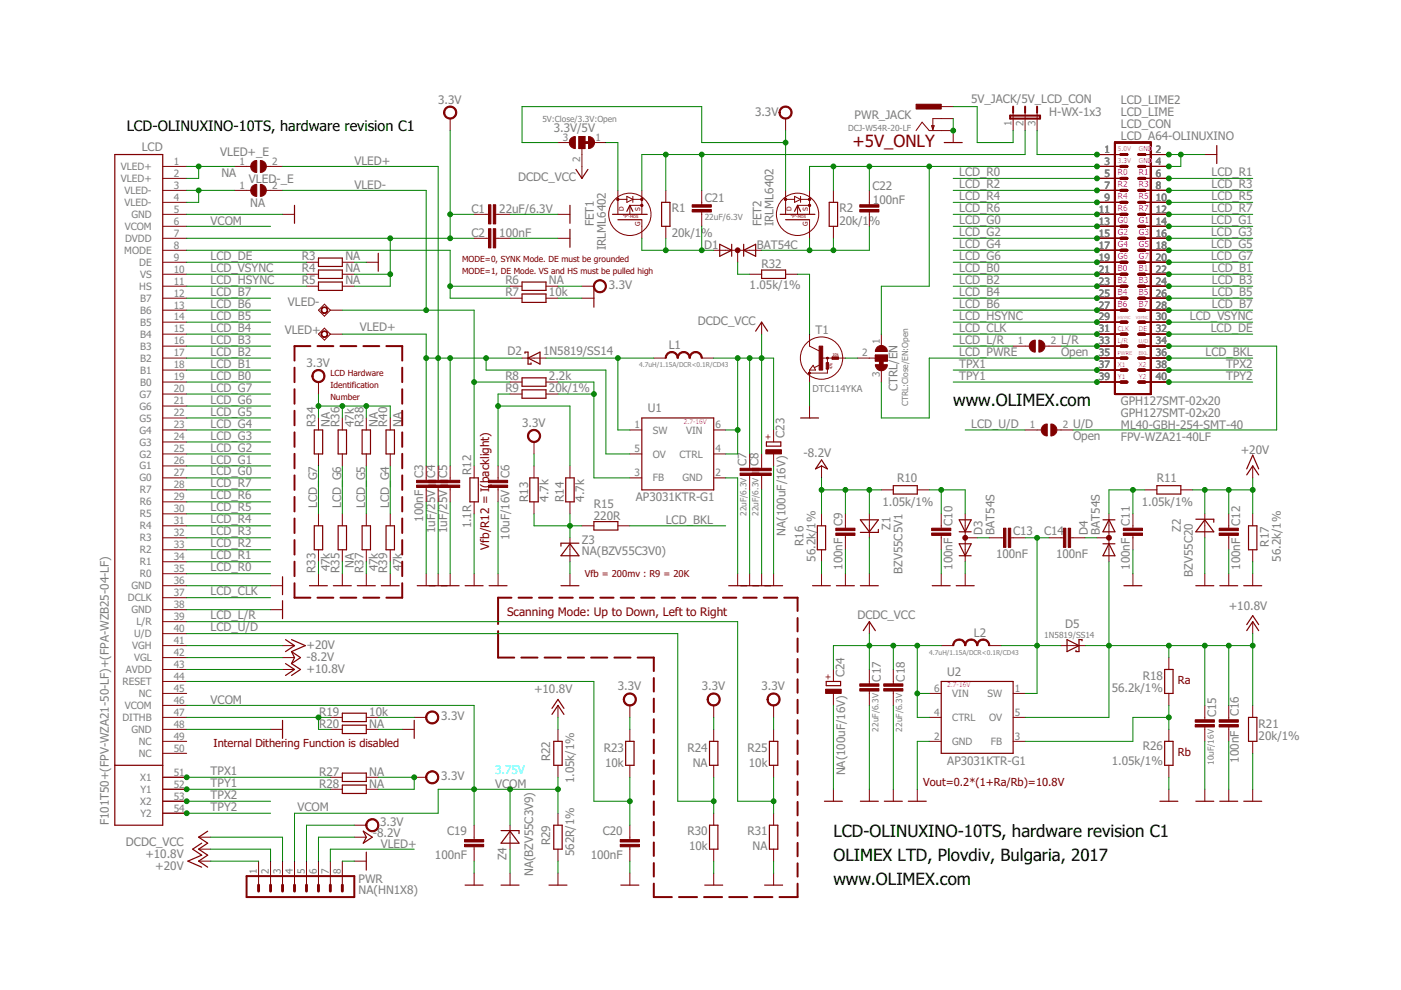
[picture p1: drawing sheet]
<svg xmlns="http://www.w3.org/2000/svg" width="297mm" height="210mm" viewBox="0 0 297 210" stroke-linecap="round" stroke-linejoin="round" font-family="sans-serif">
<defs><g id="words">
<text font-size="3.6" fill="#800000" x="180.8" y="31.2">+5V_ONLY</text>
<g font-size="3.6">
<text x="202.1" y="86.1">www.OLIMEX.com</text>
<text x="176.7" y="177.5">LCD-OLINUXINO-10TS, hardware revision C1</text>
<text x="176.7" y="182.6">OLIMEX LTD, Plovdiv, Bulgaria, 2017</text>
<text x="176.7" y="187.7">www.OLIMEX.com</text>
</g>
<text font-size="3.1" x="26.9" y="27.7">LCD-OLINUXINO-10TS, hardware revision C1</text>
<g font-size="2.5" fill="#808080">
<text x="92.9" y="22">3.3V</text>
<text x="205.9" y="21.8">5V_JACK/5V_LCD_CON</text>
<text x="237.7" y="22.1">LCD_LIME2</text>
<text x="117.4" y="28.1">3.3V/5V</text>
<text x="160.1" y="24.5">3.3V</text>
<text x="181.2" y="25.1">PWR_JACK</text>
<text x="222.4" y="24.5">H-WX-1x3</text>
<text x="237.7" y="27.2">LCD_CON</text>
<text x="237.7" y="24.6">LCD_LIME</text>
<text x="237.7" y="29.7">LCD_A64-OLINUXINO</text>
<text x="30.1" y="32">LCD</text>
<text x="46.7" y="33">VLED+_E</text>
<text x="75.1" y="34.9">VLED+</text>
<text x="46.9" y="37.6">NA</text>
<text x="52.8" y="38.9">VLED-_E</text>
<text x="75.1" y="40">VLED-</text>
<text x="109.9" y="38.5">DCDC_VCC</text>
<text x="185" y="40.4">C22</text>
<text x="203.4" y="37.3">LCD_R0</text>
<text x="203.4" y="39.9">LCD_R2</text>
<text x="256.9" y="37.3">LCD_R1</text>
<text x="256.9" y="39.9">LCD_R3</text>
<text x="44.7" y="47.6">VCOM</text>
<text x="53" y="43.9">NA</text>
<text x="100" y="45.1">C1</text>
<text x="105.9" y="45.1">22uF/6.3V</text>
<text x="125.9" y="48" transform="rotate(-90 125.9 48)">FET1</text>
<text x="142.4" y="44.9">R1</text>
<text x="149.4" y="42.9">C21</text>
<text x="161.5" y="48" transform="rotate(-90 161.5 48)">FET2</text>
<text x="164" y="48" transform="rotate(-90 164 48)">IRLML6402</text>
<text x="178" y="47.7">20k/1%</text>
<text x="178" y="44.9">R2</text>
<text x="185.1" y="43.2">100nF</text>
<text x="203.4" y="42.4">LCD_R4</text>
<text x="203.4" y="44.9">LCD_R6</text>
<text x="203.4" y="47.5">LCD_G0</text>
<text x="256.8" y="47.5">LCD_G1</text>
<text x="256.9" y="42.4">LCD_R5</text>
<text x="256.9" y="44.9">LCD_R7</text>
<text x="100" y="50.2">C2</text>
<text x="105.9" y="50.2">100nF</text>
<text x="128.5" y="53.1" transform="rotate(-90 128.5 53.1)">IRLML6402</text>
<text x="142.4" y="50.3">20k/1%</text>
<text x="149.3" y="52.8">D1</text>
<text x="160.5" y="52.8">BAT54C</text>
<text x="203.4" y="50">LCD_G2</text>
<text x="203.4" y="52.6">LCD_G4</text>
<text x="256.8" y="50">LCD_G3</text>
<text x="256.8" y="52.6">LCD_G5</text>
<text x="44.7" y="57.6">LCD_VSYNC</text>
<text x="44.7" y="55.1">LCD_DE</text>
<text x="64" y="55.2">R3</text>
<text x="64" y="57.8">R4</text>
<text x="73.2" y="55.2">NA</text>
<text x="73.2" y="57.8">NA</text>
<text x="161.5" y="56.9">R32</text>
<text x="203.4" y="55.1">LCD_G6</text>
<text x="203.4" y="57.6">LCD_B0</text>
<text x="256.8" y="55.1">LCD_G7</text>
<text x="257" y="57.6">LCD_B1</text>
<text x="44.7" y="60.2">LCD_HSYNC</text>
<text x="44.7" y="65.3">LCD_B6</text>
<text x="44.7" y="62.7">LCD_B7</text>
<text x="61" y="64.9">VLED-</text>
<text x="64" y="60.3">R5</text>
<text x="73.2" y="60.3">NA</text>
<text x="107.1" y="60.3">R6</text>
<text x="107.1" y="62.8">R7</text>
<text x="116.4" y="60.3">NA</text>
<text x="116.4" y="62.8">10k</text>
<text x="129.1" y="61.3">3.3V</text>
<text x="158.9" y="61.2">1.05k/1%</text>
<text x="203.4" y="60.2">LCD_B2</text>
<text x="203.4" y="62.7">LCD_B4</text>
<text x="203.4" y="65.3">LCD_B6</text>
<text x="257" y="60.2">LCD_B3</text>
<text x="257" y="62.7">LCD_B5</text>
<text x="257" y="65.3">LCD_B7</text>
<text x="44.7" y="70.3">LCD_B4</text>
<text x="44.7" y="67.8">LCD_B5</text>
<text x="60.4" y="70.8">VLED+</text>
<text x="76.3" y="70.1">VLED+</text>
<text x="148" y="68.9">DCDC_VCC</text>
<text x="172.9" y="70.8">T1</text>
<text x="203.4" y="67.8">LCD_HSYNC</text>
<text x="203.4" y="70.3">LCD_CLK</text>
<text x="252.3" y="67.8">LCD_VSYNC</text>
<text x="256.7" y="70.3">LCD_DE</text>
<text x="44.7" y="75.4">LCD_B2</text>
<text x="44.7" y="78">LCD_B1</text>
<text x="44.7" y="72.9">LCD_B3</text>
<text x="65" y="77.8">3.3V</text>
<text x="107.6" y="75.3">D2</text>
<text x="115.1" y="75.3">1N5819/SS14</text>
<text x="141.8" y="74">L1</text>
<text x="203.4" y="78">TPX1</text>
<text x="203.4" y="72.9">LCD_L/R</text>
<text x="203.4" y="75.4">LCD_PWRE</text>
<text x="225" y="75.5">Open</text>
<text x="225" y="73">L/R</text>
<text x="255.6" y="75.4">LCD_BKL</text>
<text x="259.9" y="78">TPX2</text>
<text x="44.7" y="83">LCD_G7</text>
<text x="44.7" y="80.5">LCD_B0</text>
<text x="107.1" y="80.6">R8</text>
<text x="107.1" y="83.2">R9</text>
<text x="116.4" y="80.6">2.2k</text>
<text x="116.4" y="83.2">20k/1%</text>
<text x="190.3" y="82.9" transform="rotate(-90 190.3 82.9)">CTRL/EN</text>
<text x="203.4" y="80.5">TPY1</text>
<text x="260" y="80.5">TPY2</text>
<text x="44.7" y="85.6">LCD_G6</text>
<text x="44.7" y="88.1">LCD_G5</text>
<text x="137.3" y="87.4">U1</text>
<text x="237.7" y="85.8">GPH127SMT-02x20</text>
<text x="237.7" y="88.4">GPH127SMT-02x20</text>
<text x="44.7" y="95.7">LCD_G2</text>
<text x="44.7" y="90.7">LCD_G4</text>
<text x="44.7" y="93.2">LCD_G3</text>
<text x="66.9" y="90.5" transform="rotate(-90 66.9 90.5)">R34</text>
<text x="69.9" y="90.5" transform="rotate(-90 69.9 90.5)">NA</text>
<text x="72" y="90.5" transform="rotate(-90 72 90.5)">R36</text>
<text x="75" y="90.5" transform="rotate(-90 75 90.5)">47k</text>
<text x="77" y="90.5" transform="rotate(-90 77 90.5)">R38</text>
<text x="80.1" y="90.5" transform="rotate(-90 80.1 90.5)">NA</text>
<text x="82.1" y="90.5" transform="rotate(-90 82.1 90.5)">R40</text>
<text x="85.2" y="90.5" transform="rotate(-90 85.2 90.5)">NA</text>
<text x="110.7" y="90.5">3.3V</text>
<text x="166.3" y="92.8" transform="rotate(-90 166.3 92.8)">C23</text>
<text x="205.9" y="90.7">LCD_U/D</text>
<text x="227.5" y="93.3">Open</text>
<text x="227.5" y="90.8">U/D</text>
<text x="237.7" y="90.9">ML40-GBH-254-SMT-40</text>
<text x="237.7" y="93.5">FPV-WZA21-40LF</text>
<text x="44.7" y="100.8">LCD_G0</text>
<text x="44.7" y="98.3">LCD_G1</text>
<text x="89.7" y="101.3" transform="rotate(-90 89.7 101.3)">C3</text>
<text x="92.3" y="101.3" transform="rotate(-90 92.3 101.3)">C4</text>
<text x="94.8" y="101.3" transform="rotate(-90 94.8 101.3)">C5</text>
<text x="99.9" y="100.7" transform="rotate(-90 99.9 100.7)">R12</text>
<text x="108" y="101.3" transform="rotate(-90 108 101.3)">C6</text>
<text x="158.3" y="98.8" transform="rotate(-90 158.3 98.8)">C7</text>
<text x="160.8" y="98.8" transform="rotate(-90 160.8 98.8)">C8</text>
<text x="170.4" y="96.9">-8.2V</text>
<text x="263.1" y="96.2">+20V</text>
<text x="44.7" y="103.4">LCD_R7</text>
<text x="44.7" y="105.9">LCD_R6</text>
<text x="67.3" y="107.7" transform="rotate(-90 67.3 107.7)">LCD_G7</text>
<text x="72.3" y="107.7" transform="rotate(-90 72.3 107.7)">LCD_G6</text>
<text x="77.4" y="107.7" transform="rotate(-90 77.4 107.7)">LCD_G5</text>
<text x="82.5" y="107.7" transform="rotate(-90 82.5 107.7)">LCD_G4</text>
<text x="112" y="106.4" transform="rotate(-90 112 106.4)">R13</text>
<text x="116.3" y="106.4" transform="rotate(-90 116.3 106.4)">4.7k</text>
<text x="119.6" y="106.4" transform="rotate(-90 119.6 106.4)">R14</text>
<text x="123.9" y="106.4" transform="rotate(-90 123.9 106.4)">4.7k</text>
<text x="125.9" y="107.7">R15</text>
<text x="134.8" y="106.3">AP3031KTR-G1</text>
<text x="187.1" y="107.3">1.05k/1%</text>
<text x="190.2" y="102.2">R10</text>
<text x="242.1" y="107.3">1.05k/1%</text>
<text x="245.3" y="102.2">R11</text>
<text x="44.7" y="113.5">LCD_R3</text>
<text x="44.7" y="108.4">LCD_R5</text>
<text x="44.7" y="111">LCD_R4</text>
<text x="89.7" y="110.6" transform="rotate(-90 89.7 110.6)">100nF</text>
<text x="92.3" y="113.1" transform="rotate(-90 92.3 113.1)">1uF/25V</text>
<text x="94.8" y="113.1" transform="rotate(-90 94.8 113.1)">1uF/25V</text>
<text x="99.9" y="112.1" transform="rotate(-90 99.9 112.1)">1.1R</text>
<text x="125.9" y="110.2">220R</text>
<text x="141.2" y="111.1">LCD_BKL</text>
<text x="166.5" y="113.6" transform="rotate(-90 166.5 113.6)">NA(100uF/16V)</text>
<text x="178.6" y="111.5" transform="rotate(-90 178.6 111.5)">C9</text>
<text x="188.8" y="112.3" transform="rotate(-90 188.8 112.3)">Z1</text>
<text x="202" y="111.5" transform="rotate(-90 202 111.5)">C10</text>
<text x="208.3" y="113.4" transform="rotate(-90 208.3 113.4)">D3</text>
<text x="210.9" y="113.4" transform="rotate(-90 210.9 113.4)">BAT54S</text>
<text x="214.8" y="113.4">C13</text>
<text x="221.4" y="113.4">C14</text>
<text x="230.7" y="113.4" transform="rotate(-90 230.7 113.4)">D4</text>
<text x="233.2" y="113.4" transform="rotate(-90 233.2 113.4)">BAT54S</text>
<text x="239.6" y="111.5" transform="rotate(-90 239.6 111.5)">C11</text>
<text x="250.4" y="112.8" transform="rotate(-90 250.4 112.8)">Z2</text>
<text x="262.9" y="111.5" transform="rotate(-90 262.9 111.5)">C12</text>
<text x="44.7" y="116.1">LCD_R2</text>
<text x="44.7" y="118.6">LCD_R1</text>
<text x="108" y="114.4" transform="rotate(-90 108 114.4)">10uF/16V</text>
<text x="123.4" y="117.7">NA(BZV55C3V0)</text>
<text x="123.4" y="115.3">Z3</text>
<text x="170.4" y="115.7" transform="rotate(-90 170.4 115.7)">R16</text>
<text x="172.9" y="119.1" transform="rotate(-90 172.9 119.1)">56.2k/1%</text>
<text x="211.2" y="118.3">100nF</text>
<text x="223.9" y="118.3">100nF</text>
<text x="269" y="115.9" transform="rotate(-90 269 115.9)">R17</text>
<text x="271.6" y="119.1" transform="rotate(-90 271.6 119.1)">56.2k/1%</text>
<text x="44.7" y="121.1">LCD_R0</text>
<text x="66.9" y="121.4" transform="rotate(-90 66.9 121.4)">R33</text>
<text x="69.9" y="121.2" transform="rotate(-90 69.9 121.2)">47k</text>
<text x="72" y="121.4" transform="rotate(-90 72 121.4)">R35</text>
<text x="75" y="120.4" transform="rotate(-90 75 120.4)">NA</text>
<text x="77" y="121.4" transform="rotate(-90 77 121.4)">R37</text>
<text x="80.1" y="121.2" transform="rotate(-90 80.1 121.2)">47k</text>
<text x="82.1" y="121.4" transform="rotate(-90 82.1 121.4)">R39</text>
<text x="85.2" y="121.2" transform="rotate(-90 85.2 121.2)">47k</text>
<text x="178.6" y="120.8" transform="rotate(-90 178.6 120.8)">100nF</text>
<text x="191.4" y="121.7" transform="rotate(-90 191.4 121.7)">BZV55C5V1</text>
<text x="202" y="120.8" transform="rotate(-90 202 120.8)">100nF</text>
<text x="239.6" y="120.8" transform="rotate(-90 239.6 120.8)">100nF</text>
<text x="252.9" y="122.3" transform="rotate(-90 252.9 122.3)">BZV55C20</text>
<text x="262.9" y="120.8" transform="rotate(-90 262.9 120.8)">100nF</text>
<text x="44.7" y="126.2">LCD_CLK</text>
<text x="44.7" y="131.3">LCD_L/R</text>
<text x="181.8" y="131.2">DCDC_VCC</text>
<text x="260.5" y="129.3">+10.8V</text>
<text x="44.7" y="133.8">LCD_U/D</text>
<text x="65" y="137.5">+20V</text>
<text x="206.5" y="135">L2</text>
<text x="225.8" y="133.1">D5</text>
<text x="65" y="142.6">+10.8V</text>
<text x="65" y="140">-8.2V</text>
<text x="179" y="143.6" transform="rotate(-90 179 143.6)">C24</text>
<text x="200.8" y="143.2">U2</text>
<text x="44.7" y="149.2">VCOM</text>
<text x="113.2" y="147">+10.8V</text>
<text x="131" y="146.4">3.3V</text>
<text x="148.8" y="146.4">3.3V</text>
<text x="161.5" y="146.4">3.3V</text>
<text x="186.7" y="144.5" transform="rotate(-90 186.7 144.5)">C17</text>
<text x="191.8" y="144.5" transform="rotate(-90 191.8 144.5)">C18</text>
<text x="235.7" y="146.7">56.2k/1%</text>
<text x="242.3" y="144.1">R18</text>
<text x="67.7" y="151.7">R19</text>
<text x="67.7" y="154.3">R20</text>
<text x="78.3" y="151.7">10k</text>
<text x="78.3" y="154.3">NA</text>
<text x="93.5" y="152.7">3.3V</text>
<text x="257.8" y="152.1" transform="rotate(-90 257.8 152.1)">C15</text>
<text x="262.7" y="151.9" transform="rotate(-90 262.7 151.9)">C16</text>
<text x="266.9" y="154.3">R21</text>
<text x="116.7" y="161.4" transform="rotate(-90 116.7 161.4)">R22</text>
<text x="128" y="159.3">R23</text>
<text x="145.8" y="159.3">R24</text>
<text x="158.5" y="159.3">R25</text>
<text x="242.3" y="159.1">R26</text>
<text x="262.7" y="161.7" transform="rotate(-90 262.7 161.7)">100nF</text>
<text x="266.9" y="156.8">20k/1%</text>
<text x="44.7" y="164.3">TPX1</text>
<text x="44.7" y="166.8">TPY1</text>
<text x="67.7" y="164.4">R27</text>
<text x="67.7" y="167">R28</text>
<text x="78.3" y="164.4">NA</text>
<text x="78.3" y="167">NA</text>
<text x="93.5" y="165.4">3.3V</text>
<text x="105" y="167">VCOM</text>
<text x="121.7" y="166.1" transform="rotate(-90 121.7 166.1)">1.05k/1%</text>
<text x="128.3" y="162.5">10k</text>
<text x="146.9" y="162.5">NA</text>
<text x="158.8" y="162.5">10k</text>
<text x="179.2" y="164.4" transform="rotate(-90 179.2 164.4)">NA(100uF/16V)</text>
<text x="200.8" y="162.3">AP3031KTR-G1</text>
<text x="235.7" y="162.1">1.05k/1%</text>
<text x="44.7" y="169.4">TPX2</text>
<text x="44.7" y="171.9">TPY2</text>
<text x="63.1" y="172">VCOM</text>
<text x="23.1" y="175" transform="rotate(-90 23.1 175)">F101T50+(FPV-WZA21-50-LF)+(FPA-WZB25-04-LF)</text>
<text x="26.7" y="179.3">DCDC_VCC</text>
<text x="79.1" y="177.4">-8.2V</text>
<text x="80.6" y="175.1">3.3V</text>
<text x="80.7" y="179.8">VLED+</text>
<text x="94.8" y="177.1">C19</text>
<text x="116.7" y="179.2" transform="rotate(-90 116.7 179.2)">R29</text>
<text x="127.8" y="177.1">C20</text>
<text x="145.8" y="177.1">R30</text>
<text x="158.5" y="177.1">R31</text>
<text x="30.8" y="181.8">+10.8V</text>
<text x="32.9" y="184.4">+20V</text>
<text x="92.2" y="182.2">100nF</text>
<text x="107.4" y="182.4" transform="rotate(-90 107.4 182.4)">Z4</text>
<text x="113" y="185.8" transform="rotate(-90 113 185.8)">NA(BZV55C3V9)</text>
<text x="121.7" y="181.5" transform="rotate(-90 121.7 181.5)">562R/1%</text>
<text x="125.2" y="182.2">100nF</text>
<text x="146.1" y="180.3">10k</text>
<text x="159.6" y="180.3">NA</text>
<text x="76" y="189.6">NA(HN1X8)</text>
<text x="76" y="187.2">PWR</text>
</g>
<g font-size="2.5" fill="#800000">
<text x="103.7" y="102.4" transform="rotate(-90 103.7 102.4)">backlight)</text>
<text x="103.7" y="116.6" transform="rotate(-90 103.7 116.6)">Vfb/R12 = I(</text>
<text x="107.5" y="130.5">Scanning Mode: Up to Down, Left to Right</text>
</g>
<text font-size="2.5" fill="#0ff" x="105" y="164.2">3.75V</text>
<g font-size="2.3" fill="#800000">
<text x="249.7" y="145.1">Ra</text>
<text x="45.3" y="158.5">Internal Dithering Function is disabled</text>
<text x="249.7" y="160.4">Rb</text>
<text x="195.8" y="166.7">Vout=0.2*(1+Ra/Rb)=10.8V</text>
</g>
<g font-size="2.1" fill="#808080">
<text x="119.3" y="29.9">3</text>
<text x="126.3" y="29.9">1</text>
<text x="214.4" y="26.7" transform="rotate(-90 214.4 26.7)">1</text>
<text x="217" y="26.7" transform="rotate(-90 217 26.7)">2</text>
<text x="219.5" y="26.7" transform="rotate(-90 219.5 26.7)">3</text>
<text x="36.8" y="34.9">1</text>
<text x="50.8" y="34.9">1</text>
<text x="57.7" y="34.9">2</text>
<text x="123" y="34.3" transform="rotate(-90 123 34.3)">2</text>
<text x="234.2" y="32.4">1</text>
<text x="234.2" y="34.9">3</text>
<text x="245.1" y="32.4">2</text>
<text x="245.1" y="34.9">4</text>
<text x="25.6" y="36.1">VLED+</text>
<text x="25.6" y="38.6">VLED+</text>
<text x="26.4" y="41.1">VLED-</text>
<text x="36.8" y="37.5">2</text>
<text x="36.8" y="40">3</text>
<text x="50.8" y="40">1</text>
<text x="57.7" y="40">2</text>
<text x="234.2" y="37.5">5</text>
<text x="234.2" y="40">7</text>
<text x="245.1" y="37.5">6</text>
<text x="245.1" y="40">8</text>
<text x="26.4" y="43.7">VLED-</text>
<text x="27.9" y="46.2">GND</text>
<text x="36.8" y="42.6">4</text>
<text x="36.8" y="45.1">5</text>
<text x="36.8" y="47.6">6</text>
<text x="233" y="45.1">11</text>
<text x="233" y="47.6">13</text>
<text x="234.2" y="42.6">9</text>
<text x="245.1" y="42.6">10</text>
<text x="245.1" y="45.1">12</text>
<text x="245.1" y="47.6">14</text>
<text x="26.3" y="53.8">MODE</text>
<text x="26.4" y="48.8">VCOM</text>
<text x="26.5" y="51.3">DVDD</text>
<text x="36.8" y="50.2">7</text>
<text x="36.8" y="52.7">8</text>
<text x="233" y="50.2">15</text>
<text x="233" y="52.7">17</text>
<text x="245.1" y="50.2">16</text>
<text x="245.1" y="52.7">18</text>
<text x="29.5" y="56.4">DE</text>
<text x="29.7" y="58.9">VS</text>
<text x="36.8" y="55.3">9</text>
<text x="36.8" y="57.8">10</text>
<text x="233" y="55.3">19</text>
<text x="233" y="57.8">21</text>
<text x="245.1" y="55.3">20</text>
<text x="245.1" y="57.8">22</text>
<text x="29.5" y="61.5">HS</text>
<text x="29.7" y="64">B7</text>
<text x="36.8" y="60.3">11</text>
<text x="36.8" y="62.9">12</text>
<text x="36.8" y="65.4">13</text>
<text x="233" y="60.3">23</text>
<text x="233" y="62.9">25</text>
<text x="233" y="65.4">27</text>
<text x="245.1" y="60.3">24</text>
<text x="245.1" y="62.9">26</text>
<text x="245.1" y="65.4">28</text>
<text x="29.7" y="66.5">B6</text>
<text x="29.7" y="69.1">B5</text>
<text x="29.7" y="71.6">B4</text>
<text x="36.8" y="68">14</text>
<text x="36.8" y="70.5">15</text>
<text x="233" y="68">29</text>
<text x="233" y="70.5">31</text>
<text x="245.1" y="68">30</text>
<text x="245.1" y="70.5">32</text>
<text x="29.7" y="74.1">B3</text>
<text x="29.7" y="76.7">B2</text>
<text x="36.8" y="73">16</text>
<text x="36.8" y="75.6">17</text>
<text x="182.8" y="75.6">2</text>
<text x="186.5" y="73" transform="rotate(-90 186.5 73)">1</text>
<text x="215.8" y="73">1</text>
<text x="222.8" y="73">2</text>
<text x="233" y="73">33</text>
<text x="233" y="75.6">35</text>
<text x="245.1" y="73">34</text>
<text x="245.1" y="75.6">36</text>
<text x="29.7" y="79.2">B1</text>
<text x="29.7" y="81.8">B0</text>
<text x="36.8" y="78.1">18</text>
<text x="36.8" y="80.7">19</text>
<text x="36.8" y="83.2">20</text>
<text x="186.5" y="80" transform="rotate(-90 186.5 80)">3</text>
<text x="233" y="78.1">37</text>
<text x="233" y="80.7">39</text>
<text x="245.1" y="78.1">38</text>
<text x="245.1" y="80.7">40</text>
<text x="29.6" y="84.3">G7</text>
<text x="29.6" y="86.8">G6</text>
<text x="29.6" y="89.4">G5</text>
<text x="36.8" y="85.7">21</text>
<text x="36.8" y="88.3">22</text>
<text x="29.6" y="91.9">G4</text>
<text x="29.6" y="94.5">G3</text>
<text x="36.8" y="90.8">23</text>
<text x="36.8" y="93.3">24</text>
<text x="36.8" y="95.9">25</text>
<text x="134.6" y="90.8">1</text>
<text x="134.6" y="95.9">5</text>
<text x="138.4" y="91.9">SW</text>
<text x="145.5" y="91.9">VIN</text>
<text x="151.7" y="95.9">4</text>
<text x="151.7" y="90.8">6</text>
<text x="218.4" y="90.8">1</text>
<text x="225.3" y="90.8">2</text>
<text x="29.6" y="97">G2</text>
<text x="29.6" y="99.5">G1</text>
<text x="36.8" y="98.4">26</text>
<text x="36.8" y="101">27</text>
<text x="134.6" y="101">3</text>
<text x="138.4" y="97">OV</text>
<text x="144" y="97">CTRL</text>
<text x="151.7" y="101">2</text>
<text x="29.6" y="102.1">G0</text>
<text x="29.7" y="104.6">R7</text>
<text x="29.7" y="107.2">R6</text>
<text x="36.8" y="103.5">28</text>
<text x="36.8" y="106">29</text>
<text x="138.4" y="102.1">FB</text>
<text x="144.7" y="102.1">GND</text>
<text x="29.7" y="109.7">R5</text>
<text x="29.7" y="112.2">R4</text>
<text x="36.8" y="108.6">30</text>
<text x="36.8" y="111.1">31</text>
<text x="36.8" y="113.7">32</text>
<text x="29.7" y="114.8">R3</text>
<text x="29.7" y="117.3">R2</text>
<text x="29.7" y="119.9">R1</text>
<text x="36.8" y="116.2">33</text>
<text x="36.8" y="118.7">34</text>
<text x="27.9" y="124.9">GND</text>
<text x="29.7" y="122.4">R0</text>
<text x="36.8" y="121.3">35</text>
<text x="36.8" y="123.8">36</text>
<text x="27.1" y="127.5">DCLK</text>
<text x="27.9" y="130">GND</text>
<text x="36.8" y="126.4">37</text>
<text x="36.8" y="128.9">38</text>
<text x="36.8" y="131.4">39</text>
<text x="28" y="137.6">VGH</text>
<text x="28.5" y="135.1">U/D</text>
<text x="28.9" y="132.6">L/R</text>
<text x="36.8" y="134">40</text>
<text x="36.8" y="136.5">41</text>
<text x="26.7" y="142.7">AVDD</text>
<text x="28.4" y="140.2">VGL</text>
<text x="36.8" y="139.1">42</text>
<text x="36.8" y="141.6">43</text>
<text x="26" y="145.3">RESET</text>
<text x="29.5" y="147.8">NC</text>
<text x="36.8" y="144.1">44</text>
<text x="36.8" y="146.7">45</text>
<text x="36.8" y="149.2">46</text>
<text x="198" y="146.7">6</text>
<text x="201.9" y="147.8">VIN</text>
<text x="209.4" y="147.8">SW</text>
<text x="215.2" y="146.7">1</text>
<text x="25.9" y="152.9">DITHB</text>
<text x="26.4" y="150.3">VCOM</text>
<text x="27.9" y="155.4">GND</text>
<text x="36.8" y="151.8">47</text>
<text x="36.8" y="154.3">48</text>
<text x="198" y="151.8">4</text>
<text x="201.9" y="152.9">CTRL</text>
<text x="209.7" y="152.9">OV</text>
<text x="215.2" y="151.8">5</text>
<text x="29.5" y="158">NC</text>
<text x="29.5" y="160.5">NC</text>
<text x="36.8" y="156.8">49</text>
<text x="36.8" y="159.4">50</text>
<text x="198" y="156.8">2</text>
<text x="201.9" y="158">GND</text>
<text x="210.1" y="158">FB</text>
<text x="215.2" y="156.8">3</text>
<text x="29.7" y="165.6">X1</text>
<text x="36.8" y="164.5">51</text>
<text x="36.8" y="167">52</text>
<text x="29.7" y="170.7">X2</text>
<text x="29.8" y="168.1">Y1</text>
<text x="29.8" y="173.2">Y2</text>
<text x="36.8" y="169.5">53</text>
<text x="36.8" y="172.1">54</text>
<text x="54.5" y="185.3" transform="rotate(-90 54.5 185.3)">1</text>
<text x="57" y="185.3" transform="rotate(-90 57 185.3)">2</text>
<text x="59.5" y="185.3" transform="rotate(-90 59.5 185.3)">3</text>
<text x="62.1" y="185.3" transform="rotate(-90 62.1 185.3)">4</text>
<text x="64.6" y="185.3" transform="rotate(-90 64.6 185.3)">5</text>
<text x="67.2" y="185.3" transform="rotate(-90 67.2 185.3)">6</text>
<text x="69.7" y="185.3" transform="rotate(-90 69.7 185.3)">7</text>
<text x="72.2" y="185.3" transform="rotate(-90 72.2 185.3)">8</text>
</g>
<text font-size="2" fill="#808080" x="172.3" y="83.1">DTC114YKA</text>
<text font-size="2" fill="#800000" x="124" y="122.3">Vfb = 200mv : R9 = 20K</text>
<g font-size="1.8" fill="#808080">
<text x="115" y="25.8">5V:Close/3.3V:Open</text>
<text x="179.8" y="27.7">DCJ-W54R-20-LF</text>
<text x="149.4" y="46.7">22uF/6.3V</text>
<text x="192.6" y="86.1" transform="rotate(-90 192.6 86.1)">CTRL:Close/EN:Open</text>
<text x="158.3" y="109.4" transform="rotate(-90 158.3 109.4)">22uF/6.3V</text>
<text x="160.8" y="109.4" transform="rotate(-90 160.8 109.4)">22uF/6.3V</text>
<text x="221.4" y="135.2">1N5819/SS14</text>
<text x="186.2" y="155.1" transform="rotate(-90 186.2 155.1)">22uF/6.3V</text>
<text x="191.3" y="155.1" transform="rotate(-90 191.3 155.1)">22uF/6.3V</text>
<text x="257.3" y="162.2" transform="rotate(-90 257.3 162.2)">10uF/16V</text>
</g>
<g font-size="1.8" fill="#f0f">
<text x="237" y="37.2">R0</text>
<text x="237" y="39.7">R2</text>
<text x="241.5" y="37.2">R1</text>
<text x="241.5" y="39.7">R3</text>
<text x="237" y="42.3">R4</text>
<text x="237" y="44.8">R6</text>
<text x="237" y="47.4">G0</text>
<text x="241.5" y="42.3">R5</text>
<text x="241.5" y="44.8">R7</text>
<text x="241.5" y="47.4">G1</text>
<text x="237" y="49.9">G2</text>
<text x="237" y="52.4">G4</text>
<text x="241.5" y="49.9">G3</text>
<text x="241.5" y="52.4">G5</text>
<text x="237" y="55">G6</text>
<text x="237" y="57.5">B0</text>
<text x="241.5" y="55">G7</text>
<text x="241.5" y="57.5">B1</text>
<text x="237" y="60.1">B2</text>
<text x="237" y="62.6">B4</text>
<text x="237" y="65.1">B6</text>
<text x="241.5" y="60.1">B3</text>
<text x="241.5" y="62.6">B5</text>
<text x="241.5" y="65.1">B7</text>
</g>
<g font-size="1.8" fill="#800000">
<text x="98" y="55.6">MODE=0, SYNK Mode. DE must be grounded</text>
<text x="98" y="58.2">MODE=1, DE Mode. VS and HS must be pulled high</text>
<text x="70.1" y="82.3">Identification</text>
<text x="70.1" y="79.7">LCD Hardware</text>
<text x="70.1" y="84.8">Number</text>
<text x="163.4" y="93.3" transform="rotate(-90 163.4 93.3)">+</text>
<text x="176.1" y="144.1" transform="rotate(-90 176.1 144.1)">+</text>
</g>
<g font-size="1.4" fill="#f0f">
<text x="237" y="34.7">3.3V</text>
<text x="237" y="32.1">5.0V</text>
<text x="241.5" y="34.7">GND</text>
<text x="241.5" y="32.1">GND</text>
<text x="237" y="70.2">CLK</text>
<text x="241.5" y="70.2">DE</text>
<text x="237" y="77.8">X1</text>
<text x="237" y="72.8">L/R</text>
<text x="241.5" y="77.8">X2</text>
<text x="237" y="80.4">Y1</text>
<text x="241.5" y="80.4">Y2</text>
<text x="145" y="89.9">2.7-16V</text>
<text x="200.8" y="145.8">2.7-16V</text>
</g>
<g font-size="1.4" fill="#800000">
<text x="132.3" y="44.8" transform="rotate(-90 132.3 44.8)">D</text>
<text x="135.7" y="48" transform="rotate(-90 135.7 48)">G</text>
<text x="135.7" y="44.8" transform="rotate(-90 135.7 44.8)">S</text>
<text x="167.8" y="44.8" transform="rotate(-90 167.8 44.8)">D</text>
<text x="171.2" y="48" transform="rotate(-90 171.2 48)">G</text>
<text x="171.2" y="44.8" transform="rotate(-90 171.2 44.8)">S</text>
</g>
<g font-size="1.4" fill="#808080">
<text x="135.5" y="77.8">4.7uH/1.15A/DCR&lt;0.1R/CD43</text>
<text x="197" y="138.8">4.7uH/1.15A/DCR&lt;0.1R/CD43</text>
</g>
<g font-size="1.1" fill="#f0f">
<text x="237" y="75.3">PWRE</text>
<text x="241.5" y="75.3">BKL</text>
<text x="241.5" y="72.8">U/D</text>
</g>
<g font-size=".9" fill="#f0f">
<text x="237" y="67.7">HSYNC</text>
<text x="240.8" y="67.7">VSYNC</text>
</g>
<g font-size=".8" fill="#800000">
<text x="132.1" y="46.3">&quot;P&quot;-MOS</text>
<text x="167.7" y="46.3">&quot;P&quot;-MOS</text>
<text x="176.5" y="75.5">10k</text>
<text x="176.5" y="78.3" transform="rotate(-90 176.5 78.3)">47k</text>
</g>
</g></defs>
<g fill="none" stroke="#800000" stroke-width=".61">
<path d="M123.5 30.2h1.9M237.7 37.8h1.2M237.7 35.3h1.2M237.7 32.8h1.2M241.5 37.8h1.2M241.5 35.3h1.2M241.5 32.8h1.2M237.7 42.9h1.2M237.7 40.4h1.2M237.7 45.4h1.2M237.7 48h1.2M237.7 50.5h1.2"/>
<path d="M237.7 53.1h1.2M237.7 55.6h1.2M237.7 58.1h1.2M241.5 42.9h1.2M241.5 40.4h1.2M241.5 45.4h1.2M241.5 48h1.2M241.5 50.5h1.2M241.5 53.1h1.2M241.5 55.6h1.2M241.5 58.1h1.2M237.7 60.7h1.2"/>
<path d="M237.7 63.2h1.2M237.7 65.8h1.2M237.7 68.3h1.2M237.7 70.8h1.2M237.7 73.4h1.2M237.7 75.9h1.2M237.7 78.5h1.2M241.5 60.7h1.2M241.5 63.2h1.2M241.5 65.8h1.2M241.5 68.3h1.2M241.5 70.8h1.2"/>
<path d="M241.5 73.4h1.2M241.5 75.9h1.2M241.5 78.5h1.2M237.7 81h1.2M241.5 81h1.2M54.8 187.7v1.2M57.4 187.7v1.2M59.9 187.7v1.2M62.4 187.7v1.2M65 187.7v1.2M67.5 187.7v1.2M70 187.7v1.2"/>
<path d="M72.6 187.7v1.2"/>
</g>
<g fill="none" stroke="#800000" stroke-width=".42">
<path d="M214.2 24.5h6.3v.6h-6.3zM214.8 22.6v1.3M217.3 22.6v1.3M219.9 22.6v1.3M236.4 30.2h7.6v53.3h-7.6zM62.4 78v3M65.8 73.4h-3.4v3.1M67.3 73.4h3.4M72.2 73.4h3.3M77 73.4h3.4M81.9 73.4h3.4v3.1M85.3 78v3"/>
<path d="M62.4 82.5v3.1M62.4 87.1v3.1M62.4 91.7v3M62.4 96.2v3.1M85.3 82.5v3.1M85.3 87.1v3.1M85.3 91.7v3M85.3 96.2v3.1M62.4 100.8v3.1M62.4 105.4v3M62.4 109.9v3.1M62.4 114.5v3.1"/>
<path d="M62.4 119.1v3.1M85.3 100.8v3.1M85.3 105.4v3M85.3 109.9v3.1M85.3 114.5v3.1M85.3 119.1v3.1M62.4 123.7v3h3.4M67.3 126.7h3.4M72.2 126.7h3.3M77 126.7h3.4M85.3 123.7v3h-3.4M105.6 133.8v5.6h3.4"/>
<path d="M108.4 126.7h-2.8v5.6M109.9 126.7h2.9M110.5 139.4h3.5M114.3 126.7h2.8M115.5 139.4h3.4M118.6 126.7h2.8M120.4 139.4h3.4M122.9 126.7h2.9M125.3 139.4h3.5M127.3 126.7h2.8M130.3 139.4h3.4M131.6 126.7h2.8"/>
<path d="M135.2 139.4h3.4v2.9M135.9 126.7h2.9M140.3 126.7h2.8M144.6 126.7h2.8M148.9 126.7h2.9M153.3 126.7h2.8M157.6 126.7h2.8M161.9 126.7h2.9M166.3 126.7h2.8v2.8M169.1 131v2.9M169.1 135.4v2.8M169.1 139.7v2.9"/>
<path d="M138.6 143.8v2.8M138.6 148.1v2.9M138.6 152.5v2.8M138.6 156.8v2.9M169.1 144v2.9M169.1 148.4v2.8M169.1 152.7v2.9M169.1 157v2.9M138.6 161.2v2.9M138.6 165.6v2.8M138.6 169.9v2.9M138.6 174.3v2.8"/>
<path d="M138.6 178.6v2.9M169.1 161.4v2.8M169.1 165.7v2.9M169.1 170v2.9M169.1 174.4v2.8M169.1 178.7v2.8M52.3 185.8h22.8v4.4h-22.8zM138.6 183v2.8M138.6 187.3v2.9h3.9M144 190.2h3.8M149.3 190.2h3.8M154.6 190.2h3.8"/>
<path d="M159.9 190.2h3.9M169.1 183v2.9M169.1 187.4v2.8h-3.8"/>
</g>
<path d="M186.9 75.9v1.8" fill="none" stroke="#800000" stroke-width="1"/>
<g fill="#800000" stroke="#800000" stroke-width=".21">
<path d="M165.5 22.9a1.4 1.4 0 0 1 2.2 .2 1.4 1.4 0 0 1-.7 2.1 1.4 1.4 0 0 1-1.8-1.3h.2a1.14 1.14 0 0 1 1.7-1 1.14 1.14 0 0 1 .1 1.9 1.14 1.14 0 0 1-1.8-.6v-.3h-.2z" fill-rule="evenodd"/>
<path d="M94.4 22.9a1.4 1.4 0 0 1 2.2 .2 1.4 1.4 0 0 1-.8 2.1 1.4 1.4 0 0 1-1.8-1.3h.3a1.15 1.15 0 0 1 1.6-1.1 1.15 1.15 0 0 1 .3 1.9 1.15 1.15 0 0 1-1.9-.5v-.3h-.3z" fill-rule="evenodd"/>
<path d="M130.8 42.1h.4v.4h-.4z" fill-rule="evenodd"/>
<path d="M135.9 42.1h.3v.4h-.3z" fill-rule="evenodd"/>
<path d="M135.9 43.4h.3v.3h-.3z" fill-rule="evenodd"/>
<path d="M166.4 42.1h.3v.4h-.3z" fill-rule="evenodd"/>
<path d="M171.4 42.1h.4v.4h-.4z" fill-rule="evenodd"/>
<path d="M171.4 43.4h.4v.3h-.4z" fill-rule="evenodd"/>
<path d="M175.3 75.8h.3v.3h-.3l-.1-.2h.3h-.3z" fill-rule="evenodd"/>
<path d="M171.5 79h.3v.2h-.3l-.1-.1h.3h-.3z" fill-rule="evenodd"/>
<path d="M90.6 163.9a1.4 1.4 0 0 1 2.2 .2 1.4 1.4 0 0 1-.8 2.1 1.4 1.4 0 0 1-1.8-1.4h.3a1.15 1.15 0 0 1 1.6-1.1 1.15 1.15 0 0 1 .3 2 1.15 1.15 0 0 1-1.9-.6v-.3h-.3z" fill-rule="evenodd"/>
<path d="M90.6 151.2a1.4 1.4 0 0 1 2.2 .2 1.4 1.4 0 0 1-.8 2.1 1.4 1.4 0 0 1-1.8-1.4h.3a1.15 1.15 0 0 1 1.6-1.1 1.15 1.15 0 0 1 .3 2 1.15 1.15 0 0 1-1.9-.6v-.3h-.3z" fill-rule="evenodd"/>
<path d="M132.5 147.3a1.4 1.4 0 0 1 2.2 .3 1.4 1.4 0 0 1-.8 2 1.4 1.4 0 0 1-1.8-1.3h.3a1.14 1.14 0 0 1 1.6-1.1 1.14 1.14 0 0 1 .3 1.9 1.14 1.14 0 0 1-1.9-.5v-.3h-.3z" fill-rule="evenodd"/>
<path d="M202.4 135.9l.5-.3 .5-.1v.2l-.7 .3-.3 .4-.2 .5h-.2z" fill-rule="evenodd"/>
<path d="M203.4 135.5a1.37 1.37 0 0 1 1.4 1.4h-.3l-.2-.7-.4-.4-.5-.1z" fill-rule="evenodd"/>
<path d="M204.9 135.9l.5-.3 .5-.1v.2l-.7 .3-.3 .4-.1 .5h-.3z" fill-rule="evenodd"/>
<path d="M205.9 135.5a1.37 1.37 0 0 1 1.4 1.4h-.2l-.3-.7-.4-.4-.5-.1z" fill-rule="evenodd"/>
<path d="M207.5 135.9l.5-.3 .4-.1v.2l-.6 .3-.4 .4-.1 .5h-.2v-.5z" fill-rule="evenodd"/>
<path d="M208.4 135.5a1.37 1.37 0 0 1 1.4 1.4h-.2l-.3-.7-.3-.4-.6-.1z" fill-rule="evenodd"/>
<path d="M126.2 59.7a1.4 1.4 0 0 1 2.2 .3 1.4 1.4 0 0 1-.8 2 1.4 1.4 0 0 1-1.8-1.3h.2a1.15 1.15 0 0 1 1.7-1.1 1.15 1.15 0 0 1 .2 1.9 1.15 1.15 0 0 1-1.8-.5l-.1-.3h-.2z" fill-rule="evenodd"/>
<path d="M150.3 147.3a1.4 1.4 0 0 1 2.2 .3 1.4 1.4 0 0 1-.8 2 1.4 1.4 0 0 1-1.8-1.3h.3a1.14 1.14 0 0 1 1.7-.9 1.14 1.14 0 0 1 .1 1.9 1.14 1.14 0 0 1-1.8-.7v-.3h-.3z" fill-rule="evenodd"/>
<path d="M163 147.3a1.4 1.4 0 0 1 2.2 .2 1.4 1.4 0 0 1-.8 2.1 1.4 1.4 0 0 1-1.8-1.3h.3a1.14 1.14 0 0 1 1.7-.9 1.14 1.14 0 0 1 .1 1.9 1.14 1.14 0 0 1-1.8-.7v-.3h-.3z" fill-rule="evenodd"/>
<path d="M147.5 74.5a1.37 1.37 0 0 1 1.4 1.4h-.2l-.3-.7-.4-.3-.5-.1z" fill-rule="evenodd"/>
<path d="M146.5 74.9l.5-.3 .5-.1v.3l-.5 .1-.4 .3-.2 .7h-.3l.1-.4z" fill-rule="evenodd"/>
<path d="M145 74.5a1.37 1.37 0 0 1 1.4 1.4h-.3l-.2-.7-.4-.3-.5-.1z" fill-rule="evenodd"/>
<path d="M144 74.9l.5-.3 .5-.1v.3l-.5 .1-.4 .3-.3 .7h-.2v-.4z" fill-rule="evenodd"/>
<path d="M142.4 74.5a1.37 1.37 0 0 1 1.4 1.4h-.2l-.3-.7-.4-.3-.5-.1z" fill-rule="evenodd"/>
<path d="M141.4 74.9l.6-.3 .4-.1v.3l-.5 .1-.4 .3-.2 .7h-.3l.1-.4z" fill-rule="evenodd"/>
<path d="M112.2 91.5a1.39 1.39 0 0 1 2.2 .2 1.39 1.39 0 0 1-.8 2.1 1.39 1.39 0 0 1-1.8-1.4h.3a1.15 1.15 0 0 1 1.6-1.1 1.15 1.15 0 0 1 .3 2 1.15 1.15 0 0 1-1.9-.6v-.3h-.3z" fill-rule="evenodd"/>
<path d="M220.3 72.1a1.27 1.27 0 0 1 1.2 1.3 1.27 1.27 0 0 1-1.2 1.3z" fill-rule="evenodd"/>
<path d="M218.5 72.5l1-.4v2.6a1.27 1.27 0 0 1-1.2-.8 1.27 1.27 0 0 1 .2-1.4z" fill-rule="evenodd"/>
<path d="M222.8 89.9a1.27 1.27 0 0 1 1.3 1.3 1.27 1.27 0 0 1-1.3 1.2z" fill-rule="evenodd"/>
<path d="M221.1 90.3l.5-.3 .4-.1v2.5a1.27 1.27 0 0 1-1.1-.7 1.27 1.27 0 0 1 .2-1.4z" fill-rule="evenodd"/>
<path d="M185.6 77.3h2.5a1.27 1.27 0 0 1-1.2 1.3 1.27 1.27 0 0 1-1.3-1.3z" fill-rule="evenodd"/>
<path d="M186 73.6a1.27 1.27 0 0 1 1.4-.2 1.27 1.27 0 0 1 .7 1.1h-2.5z" fill-rule="evenodd"/>
<path d="M121 29.4l.5-.4h.5v2.5a1.27 1.27 0 0 1-1.2-.8 1.27 1.27 0 0 1 .2-1.3z" fill-rule="evenodd"/>
<path d="M124.8 29a1.27 1.27 0 0 1 1.2 1.2 1.27 1.27 0 0 1-1.2 1.3z" fill-rule="evenodd"/>
<path d="M77.9 174a1.4 1.4 0 0 1 2.2 .2 1.4 1.4 0 0 1-.8 2.1 1.4 1.4 0 0 1-1.8-1.3h.3a1.15 1.15 0 0 1 1.6-1.1 1.15 1.15 0 0 1 .3 1.9 1.15 1.15 0 0 1-1.9-.5v-.3h-.3z" fill-rule="evenodd"/>
<path d="M55.2 34a1.26 1.26 0 0 1 1.3 1.3 1.26 1.26 0 0 1-1.3 1.3z" fill-rule="evenodd"/>
<path d="M53.5 34.4l.5-.3 .4-.1v2.6a1.27 1.27 0 0 1-1.1-.8 1.27 1.27 0 0 1 .2-1.4z" fill-rule="evenodd"/>
<path d="M55.2 39.1a1.27 1.27 0 0 1 1.3 1.3 1.27 1.27 0 0 1-1.3 1.2z" fill-rule="evenodd"/>
<path d="M53.5 39.5l.5-.3 .4-.1v2.5a1.27 1.27 0 0 1-1.1-.7 1.27 1.27 0 0 1 .2-1.4z" fill-rule="evenodd"/>
<path d="M68.2 65.3a.71 .71 0 0 1 1.2 .1 .71 .71 0 0 1-.4 1.1 .71 .71 0 0 1-.9-.7h.1a.55 .55 0 0 1 .8-.6 .55 .55 0 0 1 .2 .9 .55 .55 0 0 1-.9-.1l-.2-.2z" fill-rule="evenodd"/>
<path d="M68.2 70.4a.71 .71 0 0 1 1.2 .1 .71 .71 0 0 1-.4 1 .71 .71 0 0 1-.9-.7h.1a.55 .55 0 0 1 .8-.5 .55 .55 0 0 1 .2 .9 .55 .55 0 0 1-.9-.2l-.2-.2z" fill-rule="evenodd"/>
<path d="M66.5 78.8a1.4 1.4 0 0 1 2.2 .2 1.4 1.4 0 0 1-.8 2.1 1.4 1.4 0 0 1-1.8-1.4h.3a1.14 1.14 0 0 1 1.7-.9 1.14 1.14 0 0 1 .1 1.9 1.14 1.14 0 0 1-1.8-.7v-.3h-.3z" fill-rule="evenodd"/>
<circle cx="156.4" cy="53.1" r=".51"/>
<circle cx="235.1" cy="114" r=".51"/>
<circle cx="204.6" cy="114" r=".51"/>
</g>
<g fill="none" stroke="#800000" stroke-width=".21">
<path d="M34.5 35.3h5.1M34.5 37.8h5.1M49.7 35.3h3.5M56.5 35.3h3.4M95.4 25.1v2.6M118.3 30.2h2.5M122.7 29h1.3v2.5h-1.3zM123.4 31.5v6.3M125.9 30.2h2.6M166.6 25.1v2.6M194.2 27.7l1.3-1.8 1.5 1.8h5.1v2.5M199.6 22.6h2.5"/>
<path d="M202.1 25.1h-4.3v2.3M214.8 23.9v3.8M217.3 23.9v3.8M219.9 23.9v3.8M232.6 32.8h5.1M232.6 35.3h5.1M232.6 37.8h5.1M242.7 32.8h5.1M242.7 35.3h5.1M242.7 37.8h5.1M255.4 32.8h2.6M34.5 40.4h5.1"/>
<path d="M34.5 42.9h5.1M34.5 45.4h5.1M34.5 48h5.1M34.5 50.5h5.1M34.5 53.1h5.1M34.5 55.6h5.1M34.5 58.1h5.1M49.7 40.4h3.5M56.5 40.4h3.4M59.9 45.4h2.5M65 55.6h2.5M65 58.1h2.5"/>
<path d="M72.6 55.6h2.5M72.6 58.1h2.5M77.7 55.6h2.5M100.5 45.4h3.1M100.5 50.5h3.1M105.1 45.4h3M105.1 50.5h3M118.3 45.4h2.5M118.3 50.5h2.5M131 42.3h1.9M131 40.4v5M132.9 41.6l1.3 .7-1.3 .6z"/>
<path d="M134.2 42.3h1.9M134.2 41.6v1.3M136.1 40.4v5M136.1 46.7v3.8M136.1 43.5h-2.6v1.9M141.2 40.4v2.5M141.2 48v2.5M148.8 40.4v3M148.8 44.9v3.1M151.3 53.1h10.2M156.4 53.1v2.5M158.9 58.1h2.6"/>
<path d="M166.6 40.4v5M166.6 58.1h2.5M166.6 42.3h1.9M168.5 41.6l1.2 .7-1.2 .6zM169.7 42.3h1.9M169.7 41.6v1.3M171.6 43.5h-2.5v1.9M171.6 40.4v5M171.6 46.7v3.8M176.7 40.4v2.5M176.7 48v2.5M184.3 40.4v3"/>
<path d="M184.3 44.9v3.1M232.6 40.4h5.1M232.6 42.9h5.1M232.6 45.4h5.1M232.6 48h5.1M232.6 50.5h5.1M232.6 53.1h5.1M232.6 55.6h5.1M232.6 58.1h5.1M242.7 40.4h5.1M242.7 42.9h5.1M242.7 45.4h5.1"/>
<path d="M242.7 48h5.1M242.7 50.5h5.1M242.7 53.1h5.1M242.7 55.6h5.1M242.7 58.1h5.1M34.5 60.7h5.1M34.5 63.2h5.1M34.5 65.8h5.1M34.5 68.3h5.1M34.5 70.8h5.1M34.5 73.4h5.1M34.5 75.9h5.1"/>
<path d="M34.5 78.5h5.1M65 60.7h2.5M67.5 65.8l1.3-1.3 1.2 1.3-1.2 1.2zM67.5 70.8l1.3-1.2 1.2 1.2-1.2 1.3zM70 65.8h2.6M70 70.8h2.6M72.6 60.7h2.5M108.1 60.7h2.6M108.1 63.2h2.6M110.7 75.9h5.1M115.8 60.7h2.5M115.8 63.2h2.5"/>
<path d="M123.4 60.7h2.5M123.4 63.2h2.5M138.6 75.9h2.6M148.8 75.9h2.5M161.5 68.3v2.5M171.6 70.8v2.6l2.1 1M171.6 78.5v2.5M172.4 77.4l.5 1.1h-1.3zM173.9 77.3l-1.3 .7M174.2 75.9h5M175.2 76.9h.5v1.3h-.5zM175.3 76.9v1.3"/>
<path d="M175.4 75.9v3.2h-3.8M175.6 76.9v1.3M176.4 75.7h1.3v.5h-1.3zM176.4 75.8h1.3M176.4 76.1h1.3M181.8 75.9h3.8M185.6 75.3h2.5v1.3h-2.5zM186.9 70.8v2.6M186.9 78.5v2.5M214.8 73.4h3.4M221.5 73.4h3.5M232.6 60.7h5.1"/>
<path d="M232.6 63.2h5.1M232.6 65.8h5.1M232.6 68.3h5.1M232.6 70.8h5.1M232.6 73.4h5.1M232.6 75.9h5.1M232.6 78.5h5.1M242.7 60.7h5.1M242.7 63.2h5.1M242.7 65.8h5.1M242.7 68.3h5.1M242.7 70.8h5.1"/>
<path d="M242.7 73.4h5.1M242.7 75.9h5.1M242.7 78.5h5.1M34.5 81h5.1M34.5 91.2h5.1M34.5 96.2h5.1M34.5 83.5h5.1M34.5 86.1h5.1M34.5 88.6h5.1M34.5 93.7h5.1M34.5 98.8h5.1M67.5 81v2.5"/>
<path d="M67.5 88.6v2.6M67.5 96.2v2.6M72.6 88.6v2.6M72.6 96.2v2.6M77.7 88.6v2.6M77.7 96.2v2.6M82.7 88.6v2.6M82.7 96.2v2.6M90.4 98.8v3M92.9 98.8v3M95.4 98.8v3M100.5 98.8v2.5"/>
<path d="M105.6 98.8v3M108.1 81h2.6M108.1 83.5h2.6M113.2 93.7v2.5M113.2 98.8v2.5M115.8 81h2.5M115.8 83.5h2.5M120.8 98.8v2.5M133.5 91.2h2.6M133.5 96.2h2.6M151.3 91.2h2.6M151.3 96.2h2.6"/>
<path d="M158.9 96.2v3.1M161.5 96.2v3.1M164 91.2v2.5M164 96.2v2.6M171.6 86.1v2.5M174.2 98.8v2.5M217.3 91.2h3.5M224.1 91.2h3.4M232.6 81h5.1M242.7 81h5.1M265.6 98.8v2.5M34.5 114h5.1"/>
<path d="M34.5 103.9h5.1M34.5 101.3h5.1M34.5 111.5h5.1M34.5 106.4h5.1M34.5 108.9h5.1M34.5 116.6h5.1M34.5 119.1h5.1M67.5 108.9v2.6M67.5 116.6v2.5M72.6 108.9v2.6M72.6 116.6v2.5M77.7 108.9v2.6"/>
<path d="M77.7 116.6v2.5M82.7 108.9v2.6M82.7 116.6v2.5M90.4 103.4v3M92.9 103.4v3M95.4 103.4v3M100.5 106.4v2.5M105.6 103.4v3M113.2 106.4v2.5M120.8 106.4v2.5M120.8 114v5.1M123.4 111.5h2.5"/>
<path d="M131 111.5h2.5M133.5 101.3h2.6M151.3 101.3h2.6M158.9 100.8v3.1M161.5 100.8v3.1M174.2 108.9v2.6M174.2 116.6v2.5M179.2 108.9v3.1M179.2 113.5v3.1M184.3 108.9v5.1M186.9 103.9h2.5M194.5 103.9h2.5"/>
<path d="M199.6 108.9v3.1M199.6 113.5v3.1M204.6 114h2.6M204.6 108.9v10.2M209.7 114h3.1M214.3 114h3M222.4 114h3.1M227 114h3M232.6 114h2.5M235.1 108.9v10.2M240.2 108.9v3.1M240.2 113.5v3.1"/>
<path d="M242.7 103.9h2.6M250.4 103.9h2.5M255.4 108.9v5.1M260.5 108.9v3.1M260.5 113.5v3.1M265.6 108.9v2.6M265.6 116.6v2.5M34.5 124.2h5.1M34.5 129.3h5.1M34.5 136.9h5.1M34.5 139.4h5.1M34.5 121.6h5.1"/>
<path d="M34.5 126.7h5.1M34.5 131.8h5.1M34.5 134.3h5.1M57.4 124.2h2.5M57.4 129.3h2.5M59.9 136.9h2.5M59.9 139.4h2.5M67.5 121.6v2.6M72.6 121.6v2.6M77.7 121.6v2.6M82.7 121.6v2.6M90.4 121.6v2.6"/>
<path d="M92.9 121.6v2.6M95.4 121.6v2.6M100.5 121.6v2.6M105.6 121.6v2.6M120.8 121.6v2.6M156.4 121.6v2.6M158.9 121.6v2.6M161.5 121.6v2.6M164 121.6v2.6M174.2 121.6v2.6M179.2 121.6v2.6M184.3 121.6v2.6"/>
<path d="M184.3 131.8v2.5M199.6 136.9h2.5M199.6 121.6v2.6M204.6 121.6v2.6M209.7 136.9h2.6M225 136.9h5M240.2 121.6v2.6M247.8 139.4v2.5M255.4 121.6v2.6M260.5 121.6v2.6M265.6 121.6v2.6M265.6 131.8v2.5"/>
<path d="M34.5 154.6h5.1M34.5 152.1h5.1M34.5 141.9h5.1M34.5 147h5.1M34.5 157.2h5.1M34.5 144.5h5.1M34.5 149.6h5.1M34.5 159.7h5.1M57.4 154.6h2.5M59.9 141.9h2.5M70 154.6h2.6M70 152.1h2.6"/>
<path d="M77.7 154.6h2.5M77.7 152.1h2.5M85.3 154.6h2.5M87.8 152.1h2.6M118.3 149.6v2.5M118.3 154.6v2.6M133.5 149.6v2.5M133.5 154.6v2.6M151.3 149.6v2.5M151.3 154.6v2.6M164 149.6v2.5M164 154.6v2.6"/>
<path d="M176.7 141.9v2.6M176.7 147v2.6M184.3 141.9v3.1M184.3 146.5v3.1M189.4 141.9v3.1M189.4 146.5v3.1M197 152.1h2.6M197 147h2.6M197 157.2h2.6M214.8 152.1h2.5M214.8 147h2.5M214.8 157.2h2.5"/>
<path d="M247.8 147v2.6M247.8 154.6v2.6M255.4 149.6v3M255.4 154.1v3.1M260.5 149.6v3M260.5 154.1v3.1M265.6 149.6v2.5M265.6 157.2v2.5M34.5 164.8h5.1M34.5 167.3h5.1M34.5 169.9h5.1M34.5 172.4h5.1"/>
<path d="M42.1 177.5h2.6M70 164.8h2.6M70 167.3h2.6M75.1 177.5h2.6M75.1 175h2.6M77.7 164.8h2.5M77.7 167.3h2.5M87.8 164.8h2.6M100.5 175v3M100.5 179.5v3.1M108.1 175v5M118.3 162.3v2.5"/>
<path d="M118.3 172.4v2.6M133.5 162.3v2.5M133.5 175v3M133.5 179.5v3.1M151.3 162.3v2.5M151.3 172.4v2.6M164 162.3v2.5M164 172.4v2.6M176.7 167.3v2.6M184.3 167.3v2.6M189.4 167.3v2.6M194.5 167.3v2.6"/>
<path d="M247.8 162.3v2.5M247.8 167.3v2.6M255.4 167.3v2.6M260.5 167.3v2.6M265.6 167.3v2.6M42.1 182.6h2.6M42.1 180h2.6M54.8 182.6v5.1M57.4 182.6v5.1M59.9 182.6v5.1M62.4 182.6v5.1M65 182.6v5.1"/>
<path d="M67.5 182.6v5.1M70 182.6v5.1M72.6 182.6v5.1M75.1 182.6h2.6M100.5 185.1v2.6M108.1 185.1v2.6M118.3 180v2.6M118.3 185.1v2.6M133.5 185.1v2.6M151.3 180v2.6M151.3 185.1v2.6M164 180v2.6"/>
<path d="M164 185.1v2.6"/>
<circle cx="133.5" cy="45.4" r="4.5"/>
<circle cx="169.1" cy="45.4" r="4.5"/>
<circle cx="174.2" cy="75.9" r="4.5"/>
</g>
<g fill="none" stroke="#800000" stroke-width=".25">
<path d="M24.3 32.8h10.2v142.2h-10.2zM122.1 35.9l1.3 1.9 1.3-1.9M197.5 26.7h.5l-.2 .7zM200.2 30.2h3.8M258 30.9v3.8M62.4 43.5v3.8M67.5 54.7h5.1v1.8h-5.1zM67.5 57.3h5.1v1.7h-5.1zM67.5 59.8h5.1v1.8h-5.1zM80.2 53.7v3.8M110.7 59.8h5.1v1.8h-5.1zM120.8 43.5v3.8"/>
<path d="M120.8 48.6v3.8M129.9 45.4h7.3M131 46.6h5.1M132.9 44.8l.6-1.3 .7 1.3M140.3 42.9h1.7v5.1h-1.7zM152.6 51.8l2.5 1.3-2.5 1.2zM155.1 51.8v2.5M157.7 53.1l2.5-1.3v2.5zM157.7 51.8v2.5M161.5 57.3h5.1v1.7h-5.1zM165.4 45.4h7.4M166.6 46.6h5"/>
<path d="M168.5 44.8l.6-1.3 .6 1.3M175.8 42.9h1.8v5.1h-1.8zM110.7 62.3h5.1v1.8h-5.1zM111.3 74.9v-.2h.7v2.5h.6v-.3M112 75.9l2.5-1.2v2.5zM125.9 61.3v3.8M160.2 70.2l1.3-1.9 1.3 1.9M66.6 91.2h1.8v5h-1.8zM71.7 91.2h1.8v5h-1.8zM76.8 91.2h1.7v5h-1.7zM81.9 91.2h1.7v5h-1.7zM110.7 80.1h5.1v1.8h-5.1z"/>
<path d="M110.7 82.7h5.1v1.7h-5.1zM136.1 88.6h15.2v15.3h-15.2zM162.5 93.7h3v.9h-3zM169.7 88.6h3.8M174.2 97.5l1.2 1.9-1.2-.6-1.3 .6zM264.3 99.4l1.3-2.9 1.3 2.9M66.6 111.5h1.8v5.1h-1.8zM71.7 111.5h1.8v5.1h-1.8zM76.8 111.5h1.7v5.1h-1.7zM81.9 111.5h1.7v5.1h-1.7zM99.6 101.3h1.8v5.1h-1.8zM112.3 101.3h1.8v5.1h-1.8z"/>
<path d="M120 101.3h1.7v5.1h-1.7zM120.8 115.3l1.9 2.5h-3.8zM122.7 115.2h-3.8v.6M125.9 110.6h5.1v1.8h-5.1zM173.3 111.5h1.7v5.1h-1.7zM182.4 110.2h3.8l-1.9 2.6zM186.2 112.2v.7h-3.8M189.4 103h5.1v1.8h-5.1zM203.4 115.3h2.5l-1.3 2.5zM203.4 117.8h2.5M203.4 110.2h2.5l-1.3 2.6zM203.4 112.8h2.5"/>
<path d="M233.8 115.3h2.6M233.8 110.2h2.6M235.1 115.3l1.3 2.5h-2.6zM235.1 110.2l1.3 2.6h-2.6zM245.3 103h5.1v1.8h-5.1zM253.5 110.1h3.8v.6M255.4 110.2l1.9 2.6h-3.8zM264.3 100.7l1.3-1.9 1.3 1.9M264.7 111.5h1.8v5.1h-1.8zM59.9 122.3v3.8M59.9 127.4v3.8M60.5 135.6l1.9 1.3-1.9 1.3"/>
<path d="M61.8 135.6l2.9 1.3-2.9 1.3M61.8 138.2l.6 1.2-.6 1.3M61.8 138.2l1.9 1.2-1.9 1.3M65.6 124.2h3.8M70.7 124.2h3.8M75.8 124.2h3.8M80.8 124.2h3.8M88.5 124.2h8.8M98.6 124.2h3.8M103.7 124.2h3.8M118.9 124.2h3.8M154.5 124.2h11.4"/>
<path d="M172.3 124.2h3.8M177.3 124.2h3.8M182.4 124.2h3.8M183 133.7l1.3-1.9 1.3 1.9M197.7 124.2h3.8M202.7 124.2h3.8M226.2 135.6l2.6 1.3-2.6 1.3zM229.4 135.9v-.3h-.6v2.6h-.7v-.3M238.3 124.2h3.8M253.5 124.2h3.8M258.6 124.2h3.8M263.7 124.2h3.8"/>
<path d="M264.3 133.7l1.3-1.9 1.3 1.9M264.3 132.4l1.3-1.9 1.3 1.9M59.9 152.7v3.8M60.5 140.7l1.9 1.2-1.9 1.3M61.8 140.7l1.9 1.2-1.9 1.3M72.6 151.2h5.1v1.8h-5.1zM72.6 153.8h5.1v1.7h-5.1zM87.8 152.7v3.8M117 151.5l1.3-1.9 1.3 1.9M117 150.2l1.3-1.9 1.3 1.9M117.4 157.2h1.8v5.1h-1.8zM132.7 157.2h1.7v5.1h-1.7z"/>
<path d="M150.4 157.2h1.8v5.1h-1.8zM163.1 157.2h1.8v5.1h-1.8zM175.2 144.5h3v.9h-3zM199.6 144.5h15.2v15.2h-15.2zM246.9 157.2h1.8v5.1h-1.8zM246.9 141.9h1.8v5.1h-1.8zM264.7 152.1h1.8v5.1h-1.8zM24.3 162.3h10.2M42.8 178.8l-1.9 1.2 1.9 1.3-3 1.3 3 1.3M44 176.2l-1.9 1.3 1.9 1.3-1.9 1.2 1.9 1.3-1.9 1.3 1.9 1.3M72.6 163.9h5.1v1.8h-5.1zM72.6 166.5h5.1v1.7h-5.1z"/>
<path d="M77 176.2l1.9 1.3-1.9 1.3 .7-1.3zM106.2 176.1h3.8v.6M108.1 176.2l1.9 2.6h-3.8zM117.4 175h1.8v5h-1.8zM150.4 175h1.8v5h-1.8zM163.1 175h1.8v5h-1.8zM174.8 169.9h3.8M182.4 169.9h3.8M187.5 169.9h3.8M192.6 169.9h3.8M245.9 169.9h3.8M253.5 169.9h3.8"/>
<path d="M258.6 169.9h3.8M263.7 169.9h3.8M77.7 180.7v3.8M98.6 187.7h3.8M106.2 187.7h3.8M116.4 187.7h3.8M131.6 187.7h3.8M149.4 187.7h3.8M162.1 187.7h3.8"/>
</g>
<g fill="#800000" stroke="#800000" stroke-width=".21">
<path d="M173.7 73.4h.7v5.1h-.7z"/>
<path d="M98.5 179h4.1v.5h-4.1z"/>
<path d="M98.5 178h4.1v.5h-4.1z"/>
<path d="M131.5 179h4.1v.5h-4.1z"/>
<path d="M131.5 178h4.1v.5h-4.1z"/>
<path d="M253.4 153.6h4.1v.5h-4.1z"/>
<path d="M253.4 152.6h4.1v.5h-4.1z"/>
<path d="M187.4 145h4v.5h-4z"/>
<path d="M187.4 146h4v.5h-4z"/>
<path d="M104.6 48.5h.5v4.1h-.5z"/>
<path d="M103.6 48.5h.5v4.1h-.5z"/>
<path d="M104.6 43.4h.5v4.1h-.5z"/>
<path d="M103.6 43.4h.5v4.1h-.5z"/>
<path d="M182.3 145h4.1v.5h-4.1z"/>
<path d="M182.3 146h4.1v.5h-4.1z"/>
<path d="M258.5 153.6h4.1v.5h-4.1z"/>
<path d="M258.5 152.6h4.1v.5h-4.1z"/>
<path d="M226.5 112h.5v4.1h-.5z"/>
<path d="M225.5 112h.5v4.1h-.5z"/>
<path d="M238.2 113h4v.5h-4z"/>
<path d="M238.2 112h4v.5h-4z"/>
<path d="M258.5 113h4.1v.5h-4.1z"/>
<path d="M258.5 112h4.1v.5h-4.1z"/>
<path d="M213.8 112h.5v4.1h-.5z"/>
<path d="M212.8 112h.5v4.1h-.5z"/>
<path d="M197.5 113h4.1v.5h-4.1z"/>
<path d="M197.5 112h4.1v.5h-4.1z"/>
<path d="M177.2 113h4.1v.5h-4.1z"/>
<path d="M177.2 112h4.1v.5h-4.1z"/>
<path d="M93.4 102.8h4.1v.6h-4.1z"/>
<path d="M93.4 101.8h4.1v.5h-4.1z"/>
<path d="M156.9 99.3h4.1v.5h-4.1z"/>
<path d="M156.9 100.3h4.1v.5h-4.1z"/>
<path d="M159.4 99.3h4.1v.5h-4.1z"/>
<path d="M159.4 100.3h4.1v.5h-4.1z"/>
<path d="M90.9 102.8h4v.6h-4z"/>
<path d="M90.9 101.8h4v.5h-4z"/>
<path d="M88.3 102.8h4.1v.6h-4.1z"/>
<path d="M88.3 101.8h4.1v.5h-4.1z"/>
<path d="M103.6 102.8h4v.6h-4z"/>
<path d="M103.6 101.8h4v.5h-4z"/>
<path d="M185.6 75.3h2.5v1.3h-2.5z"/>
<path d="M122.7 29h1.3v2.5h-1.3z"/>
<path d="M146.7 44.4h4.1v.5h-4.1z"/>
<path d="M146.7 43.4h4.1v.5h-4.1z"/>
<path d="M182.3 44.4h4.1v.5h-4.1z"/>
<path d="M182.3 43.4h4.1v.5h-4.1z"/>
<path d="M194.2 22.1h5.4v1h-5.4z"/>
<path d="M175 146.1h3.4v.9h-3.4z"/>
<path d="M162.4 95.4h3.3v.8h-3.3z"/>
</g>
<g fill="none" stroke="#008000" stroke-width=".21">
<path d="M39.6 35.3h10.1M42.1 35.3v2.5h-2.5M59.9 35.3h33v63.5M95.4 27.7v22.8M118.3 30.2h-7.6v-7.6h38.1v7.6h17.8M128.5 30.2h2.5v10.2M141.2 32.8v7.6M148.8 32.8v7.6M166.6 27.7v12.7M176.7 35.3v5.1M184.3 35.3v5.1M197 35.3v25.4h-10.1v10.1"/>
<path d="M202.1 25.1v2.6M202.1 22.6h5.1v7.6h7.6v-2.5M202.1 37.8h30.5M217.3 27.7v5.1h-81.2v7.6M219.9 27.7v5.1h12.7M232.6 35.3h-61v5.1M247.8 32.8h7.6M247.8 37.8h17.8M250.4 32.8v2.5h-2.6M39.6 45.4h20.3M39.6 53.1h55.8v10.1h12.7M39.6 50.5h60.9"/>
<path d="M39.6 55.6h25.4M39.6 58.1h25.4M39.6 40.4h10.1M39.6 48h17.8M42.1 40.4v2.5h-2.5M59.9 40.4h30.5v25.4M75.1 55.6h2.6M75.1 58.1h7.6M82.7 50.5v10.2h-7.6M95.4 45.4h5.1M108.1 45.4h10.2M108.1 50.5h10.2"/>
<path d="M136.1 50.5v2.6h15.2M141.2 50.5v2.6M148.8 48v5.1M156.4 55.6v2.5h2.5M169.1 58.1h2.5v12.7M171.6 50.5v2.6M176.7 50.5v2.6M184.3 48v5.1h-22.8M202.1 45.4h30.5M202.1 50.5h30.5M202.1 55.6h30.5M202.1 58.1h30.5"/>
<path d="M202.1 40.4h30.5M202.1 42.9h30.5M202.1 48h30.5M202.1 53.1h30.5M247.8 45.4h17.8M247.8 50.5h17.8M247.8 55.6h17.8M247.8 58.1h17.8M247.8 40.4h17.8M247.8 42.9h17.8M247.8 48h17.8M247.8 53.1h17.8"/>
<path d="M39.6 63.2h17.8M39.6 60.7h25.4M39.6 75.9h17.8M39.6 78.5h17.8M39.6 68.3h17.8M39.6 70.8h17.8M39.6 65.8h17.8M39.6 73.4h17.8M72.6 65.8h27.9v33M72.6 70.8h17.8v28M90.4 75.9h20.3M95.4 75.9v22.9"/>
<path d="M95.4 60.7h12.7M103.1 75.9v2.6h25.4v17.7h5M115.8 75.9h22.8M118.3 63.2h5.1M118.3 60.7h5.1M131 75.9v15.3h2.5M151.3 75.9h12.7v15.3M156.4 75.9v20.3h-2.5M158.9 75.9v20.3M161.5 70.8v25.4M179.2 75.9h2.6M202.1 63.2h30.5"/>
<path d="M202.1 60.7h30.5M202.1 78.5h30.5M202.1 68.3h30.5M202.1 70.8h30.5M202.1 65.8h30.5M202.1 73.4h12.7M225 73.4h7.6M232.6 75.9h-35.6v12.7h-10.1v-7.6M247.8 63.2h17.8M247.8 60.7h17.8M247.8 75.9h17.8M247.8 73.4h22.9v17.8h-43.2"/>
<path d="M247.8 78.5h17.8M247.8 68.3h17.8M247.8 70.8h17.8M247.8 65.8h17.8M39.6 86.1h17.8M39.6 96.2h17.8M39.6 91.2h17.8M39.6 81h17.8M39.6 98.8h17.8M39.6 93.7h17.8M39.6 88.6h17.8M39.6 83.5h17.8"/>
<path d="M67.5 83.5v5.1M67.5 98.8v10.1M67.5 86.1h15.2v2.5M72.6 86.1v2.5M72.6 98.8v10.1M77.7 86.1v2.5M77.7 98.8v10.1M82.7 98.8v10.1M100.5 81h7.6M105.6 86.1h15.2v12.7M108.1 83.5h-2.5v15.3M113.2 96.2v2.6"/>
<path d="M118.3 81h7.6v20.3h7.6M118.3 83.5h7.6M153.9 91.2h2.5M164 98.8v22.8M171.6 81v5.1M202.1 81h30.5M204.6 91.2h12.7M247.8 81h17.8M39.6 101.3h17.8M39.6 116.6h17.8M39.6 119.1h17.8M39.6 114h17.8"/>
<path d="M39.6 108.9h17.8M39.6 103.9h17.8M39.6 111.5h17.8M39.6 106.4h17.8M67.5 119.1v2.5M72.6 119.1v2.5M77.7 119.1v2.5M82.7 119.1v2.5M90.4 106.4v15.2M92.9 106.4v15.2M95.4 106.4v15.2M100.5 108.9v12.7"/>
<path d="M105.6 106.4v15.2M113.2 108.9v2.6h10.2M120.8 108.9v5.1M120.8 119.1v2.5M133.5 111.5h20.4M153.9 101.3h2.5v20.3M158.9 103.9v17.7M161.5 103.9v17.7M174.2 101.3v7.6M174.2 119.1v2.5M174.2 103.9h12.7M179.2 103.9v5"/>
<path d="M179.2 116.6v5M184.3 103.9v5M184.3 114v7.6M197 103.9h7.6v5M199.6 103.9v5M199.6 116.6v5M204.6 119.1v2.5M207.2 114h2.5M217.3 114h5.1M219.9 114v33h-2.6M230 114h2.6M235.1 119.1v33h-17.8"/>
<path d="M240.2 103.9v5M240.2 116.6v5M242.7 103.9h-7.6v5M252.9 103.9h12.7M255.4 103.9v5M255.4 114v7.6M260.5 103.9v5M260.5 116.6v5M265.6 101.3v7.6M265.6 119.1v2.5M39.6 124.2h17.8M39.6 129.3h17.8"/>
<path d="M39.6 131.8h116.8v38.1h7.6M39.6 136.9h20.3M39.6 134.3h104.1v35.6h7.6M39.6 126.7h17.8M39.6 121.6h17.8M39.6 139.4h20.3M184.3 134.3v7.6M189.4 136.9v5M194.5 136.9v15.2h2.5M199.6 136.9h-22.9v5M212.3 136.9h12.7M230 136.9h35.6"/>
<path d="M247.8 136.9v2.5M255.4 136.9v12.7M260.5 136.9v12.7M265.6 134.3v15.3M39.6 154.6h17.8M39.6 149.6h60.9v25.4M39.6 152.1h30.4M39.6 144.5h86.3v25.4h7.6M39.6 141.9h20.3M67.5 152.1v2.5h2.5M80.2 154.6h5.1M80.2 152.1h7.6"/>
<path d="M118.3 152.1v2.5M133.5 152.1v2.5M151.3 152.1v2.5M164 152.1v2.5M176.7 149.6v17.7M184.3 149.6v17.7M189.4 149.6v17.7M194.5 147h2.5M197 157.2h-2.5v10.1M247.8 149.6v5M247.8 152.1h-7.6v5.1h-22.9M255.4 157.2v10.1"/>
<path d="M260.5 157.2v10.1M265.6 159.7v7.6M39.6 167.3h30.4M39.6 164.8h30.4M39.6 169.9h17.8M39.6 172.4h17.8M44.7 177.5h15.2v5.1M75.1 177.5h-7.6v5.1M75.1 175h-10.1v7.6M80.2 164.8h7.6v2.5h-7.6M108.1 167.3v7.7M118.3 164.8v7.6"/>
<path d="M118.3 167.3h-25.4v5.1h-30.5v10.2M133.5 164.8v10.2M151.3 164.8v7.6M164 164.8v7.6M247.8 164.8v2.5M44.7 182.6h10.1M44.7 180h12.7v2.6M72.6 182.6h2.5M87.8 180h-17.8v2.6M100.5 182.6v2.5M108.1 180v5.1M118.3 182.6v2.5"/>
<path d="M133.5 182.6v2.5M151.3 182.6v2.5M164 182.6v2.5"/>
</g>
<g fill="#008000" stroke="#008000" stroke-width=".21">
<circle cx="250.4" cy="32.8" r=".51"/>
<circle cx="247.8" cy="32.8" r=".51"/>
<circle cx="247.8" cy="35.3" r=".51"/>
<circle cx="202.1" cy="27.7" r=".51"/>
<circle cx="95.4" cy="50.5" r=".51"/>
<circle cx="95.4" cy="45.4" r=".51"/>
<circle cx="82.7" cy="58.1" r=".51"/>
<circle cx="82.7" cy="50.5" r=".51"/>
<circle cx="166.6" cy="30.2" r=".51"/>
<circle cx="87.8" cy="164.8" r=".51"/>
<circle cx="67.5" cy="86.1" r=".51"/>
<circle cx="72.6" cy="86.1" r=".51"/>
<circle cx="77.7" cy="86.1" r=".51"/>
<circle cx="194.5" cy="136.9" r=".51"/>
<circle cx="189.4" cy="136.9" r=".51"/>
<circle cx="184.3" cy="136.9" r=".51"/>
<circle cx="194.5" cy="147" r=".51"/>
<circle cx="161.5" cy="75.9" r=".51"/>
<circle cx="158.9" cy="75.9" r=".51"/>
<circle cx="156.4" cy="75.9" r=".51"/>
<circle cx="156.4" cy="91.2" r=".51"/>
<circle cx="232.6" cy="78.5" r=".51"/>
<circle cx="39.6" cy="164.8" r=".51"/>
<circle cx="232.6" cy="81" r=".51"/>
<circle cx="39.6" cy="167.3" r=".51"/>
<circle cx="247.8" cy="78.5" r=".51"/>
<circle cx="39.6" cy="169.9" r=".51"/>
<circle cx="247.8" cy="81" r=".51"/>
<circle cx="39.6" cy="172.4" r=".51"/>
<circle cx="232.6" cy="68.3" r=".51"/>
<circle cx="247.8" cy="68.3" r=".51"/>
<circle cx="232.6" cy="70.8" r=".51"/>
<circle cx="247.8" cy="70.8" r=".51"/>
<circle cx="67.5" cy="152.1" r=".51"/>
<circle cx="232.6" cy="37.8" r=".51"/>
<circle cx="232.6" cy="40.4" r=".51"/>
<circle cx="247.8" cy="37.8" r=".51"/>
<circle cx="247.8" cy="40.4" r=".51"/>
<circle cx="247.8" cy="42.9" r=".51"/>
<circle cx="247.8" cy="45.4" r=".51"/>
<circle cx="232.6" cy="42.9" r=".51"/>
<circle cx="232.6" cy="45.4" r=".51"/>
<circle cx="232.6" cy="48" r=".51"/>
<circle cx="232.6" cy="50.5" r=".51"/>
<circle cx="232.6" cy="53.1" r=".51"/>
<circle cx="232.6" cy="55.6" r=".51"/>
<circle cx="247.8" cy="48" r=".51"/>
<circle cx="247.8" cy="50.5" r=".51"/>
<circle cx="247.8" cy="53.1" r=".51"/>
<circle cx="247.8" cy="55.6" r=".51"/>
<circle cx="232.6" cy="58.1" r=".51"/>
<circle cx="232.6" cy="60.7" r=".51"/>
<circle cx="232.6" cy="63.2" r=".51"/>
<circle cx="232.6" cy="65.8" r=".51"/>
<circle cx="247.8" cy="58.1" r=".51"/>
<circle cx="247.8" cy="60.7" r=".51"/>
<circle cx="247.8" cy="63.2" r=".51"/>
<circle cx="247.8" cy="65.8" r=".51"/>
<circle cx="164" cy="169.9" r=".51"/>
<circle cx="151.3" cy="169.9" r=".51"/>
<circle cx="232.6" cy="75.9" r=".51"/>
<circle cx="247.8" cy="75.9" r=".51"/>
<circle cx="176.7" cy="35.3" r=".51"/>
<circle cx="197" cy="35.3" r=".51"/>
<circle cx="184.3" cy="35.3" r=".51"/>
<circle cx="232.6" cy="35.3" r=".51"/>
<circle cx="141.2" cy="32.8" r=".51"/>
<circle cx="148.8" cy="32.8" r=".51"/>
<circle cx="176.7" cy="53.1" r=".51"/>
<circle cx="171.6" cy="53.1" r=".51"/>
<circle cx="141.2" cy="53.1" r=".51"/>
<circle cx="148.8" cy="53.1" r=".51"/>
<circle cx="118.3" cy="167.3" r=".51"/>
<circle cx="100.5" cy="167.3" r=".51"/>
<circle cx="108.1" cy="167.3" r=".51"/>
<circle cx="133.5" cy="169.9" r=".51"/>
<circle cx="219.9" cy="136.9" r=".51"/>
<circle cx="219.9" cy="114" r=".51"/>
<circle cx="247.8" cy="152.1" r=".51"/>
<circle cx="95.4" cy="60.7" r=".51"/>
<circle cx="247.8" cy="136.9" r=".51"/>
<circle cx="255.4" cy="136.9" r=".51"/>
<circle cx="235.1" cy="136.9" r=".51"/>
<circle cx="260.5" cy="136.9" r=".51"/>
<circle cx="265.6" cy="136.9" r=".51"/>
<circle cx="240.2" cy="103.9" r=".51"/>
<circle cx="255.4" cy="103.9" r=".51"/>
<circle cx="260.5" cy="103.9" r=".51"/>
<circle cx="265.6" cy="103.9" r=".51"/>
<circle cx="199.6" cy="103.9" r=".51"/>
<circle cx="179.2" cy="103.9" r=".51"/>
<circle cx="174.2" cy="103.9" r=".51"/>
<circle cx="184.3" cy="103.9" r=".51"/>
<circle cx="131" cy="75.9" r=".51"/>
<circle cx="103.1" cy="75.9" r=".51"/>
<circle cx="95.4" cy="75.9" r=".51"/>
<circle cx="92.9" cy="75.9" r=".51"/>
<circle cx="90.4" cy="75.9" r=".51"/>
<circle cx="100.5" cy="81" r=".51"/>
<circle cx="90.4" cy="65.8" r=".51"/>
<circle cx="125.9" cy="83.5" r=".51"/>
<circle cx="105.6" cy="86.1" r=".51"/>
<circle cx="120.8" cy="111.5" r=".51"/>
<circle cx="232.6" cy="73.4" r=".51"/>
<circle cx="247.8" cy="73.4" r=".51"/>
<circle cx="232.6" cy="32.8" r=".51"/>
<circle cx="42.1" cy="35.3" r=".51"/>
<circle cx="42.1" cy="40.4" r=".51"/>
</g>
<use href="#words"/>
</svg>
